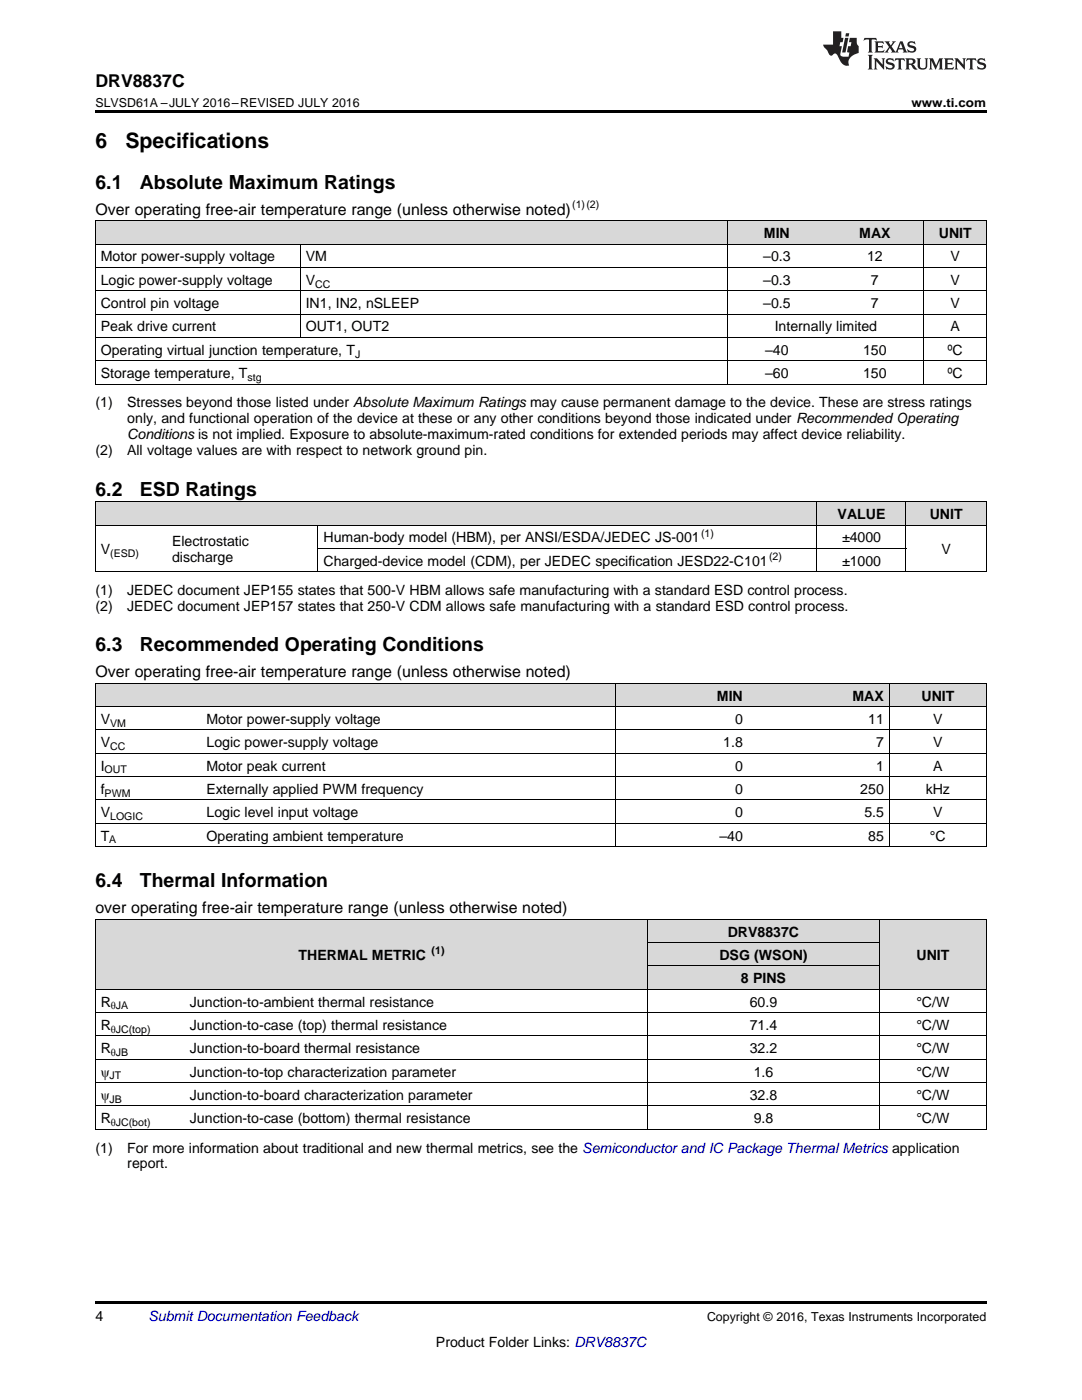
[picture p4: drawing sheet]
<svg xmlns="http://www.w3.org/2000/svg" width="216mm" height="279mm" viewBox="0 0 216 279" stroke-linecap="round" stroke-linejoin="round" font-family="sans-serif">
<defs><g id="words">
<g font-size="4.2">
<text x="19" y="29.6">6</text>
<text x="25" y="29.6">Specifications</text>
</g>
<g font-size="3.9">
<text x="19" y="37.7">6.1</text>
<text x="27.9" y="37.7">Absolute Maximum Ratings</text>
<text x="19" y="98.9">6.2</text>
<text x="27.9" y="98.9">ESD Ratings</text>
<text x="19" y="130">6.3</text>
<text x="27.9" y="130">Recommended Operating Conditions</text>
<text x="19" y="177.1">6.4</text>
<text x="27.9" y="177.1">Thermal Information</text>
</g>
<text font-size="3.5" x="19" y="17.3">DRV8837C</text>
<g font-size="3.2">
<text x="19" y="42.9">Over operating free-air temperature range (unless otherwise noted)</text>
<text x="19" y="135.1">Over operating free-air temperature range (unless otherwise noted)</text>
<text x="19" y="182.2">over operating free-air temperature range (unless otherwise noted)</text>
</g>
<g font-size="2.8">
<text x="152.4" y="47.5">MIN</text>
<text x="171.4" y="47.5">MAX</text>
<text x="187.3" y="47.5">UNIT</text>
<text x="20.1" y="52.2">Motor power-supply voltage</text>
<text x="61" y="52.2">VM</text>
<text x="152.3" y="52.2">–0.3</text>
<text x="173" y="52.2">12</text>
<text x="189.7" y="52.2">V</text>
<text x="20.1" y="56.8">Logic power-supply voltage</text>
<text x="61" y="56.8">V</text>
<text x="152.3" y="56.8">–0.3</text>
<text x="173.8" y="56.8">7</text>
<text x="189.7" y="56.8">V</text>
<text x="20.1" y="61.5">Control pin voltage</text>
<text x="61" y="61.5">IN1, IN2, nSLEEP</text>
<text x="152.3" y="61.5">–0.5</text>
<text x="173.8" y="61.5">7</text>
<text x="189.7" y="61.5">V</text>
<text x="20.1" y="66.1">Peak drive current</text>
<text x="20.1" y="70.8">Operating virtual junction temperature, T</text>
<text x="61" y="66.1">OUT1, OUT2</text>
<text x="152.7" y="70.8">–40</text>
<text x="154.6" y="66.1">Internally limited</text>
<text x="172.2" y="70.8">150</text>
<text x="189.1" y="70.8">ºC</text>
<text x="189.7" y="66.1">A</text>
<text x="20.1" y="75.5">Storage temperature, T</text>
<text x="152.7" y="75.5">–60</text>
<text x="172.2" y="75.5">150</text>
<text x="189.1" y="75.5">ºC</text>
<text x="19" y="81.3">(1)</text>
<text x="25.4" y="81.3">Stresses beyond those listed under Absolute Maximum Ratings may cause permanent damage to the device. These are stress ratings</text>
<text x="25.4" y="84.5">only, and functional operation of the device at these or any other conditions beyond those indicated under Recommended Operating</text>
<text x="25.4" y="87.7">Conditions is not implied. Exposure to absolute-maximum-rated conditions for extended periods may affect device reliability.</text>
<text x="19" y="90.8">(2)</text>
<text x="25.4" y="90.8">All voltage values are with respect to network ground pin.</text>
<text x="167.1" y="103.6">VALUE</text>
<text x="185.5" y="103.6">UNIT</text>
<text x="20.1" y="110.6">V</text>
<text x="34.3" y="109">Electrostatic</text>
<text x="34.3" y="112.1">discharge</text>
<text x="64.6" y="108.2">Human-body model (HBM), per ANSI/ESDA/JEDEC JS-001</text>
<text x="64.6" y="112.9">Charged-device model (CDM), per JEDEC specification JESD22-C101</text>
<text x="168" y="108.2">±4000</text>
<text x="168" y="112.9">±1000</text>
<text x="187.9" y="110.6">V</text>
<text x="19" y="118.7">(1)</text>
<text x="25.4" y="118.7">JEDEC document JEP155 states that 500-V HBM allows safe manufacturing with a standard ESD control process.</text>
<text x="19" y="121.9">(2)</text>
<text x="25.4" y="121.9">JEDEC document JEP157 states that 250-V CDM allows safe manufacturing with a standard ESD control process.</text>
<text x="143.1" y="139.8">MIN</text>
<text x="170.1" y="139.8">MAX</text>
<text x="183.9" y="139.8">UNIT</text>
<text x="20.1" y="144.5">V</text>
<text x="20.1" y="149.1">V</text>
<text x="41.2" y="144.5">Motor power-supply voltage</text>
<text x="41.2" y="149.1">Logic power-supply voltage</text>
<text x="144.3" y="149.1">1.8</text>
<text x="146.7" y="144.5">0</text>
<text x="173.2" y="144.5">11</text>
<text x="174.8" y="149.1">7</text>
<text x="186.2" y="144.5">V</text>
<text x="186.2" y="149.1">V</text>
<text x="20.1" y="153.8">I</text>
<text x="41.2" y="153.8">Motor peak current</text>
<text x="146.7" y="153.8">0</text>
<text x="174.8" y="153.8">1</text>
<text x="186.2" y="153.8">A</text>
<text x="20.1" y="158.4">f</text>
<text x="41.2" y="158.4">Externally applied PWM frequency</text>
<text x="146.7" y="158.4">0</text>
<text x="171.7" y="158.4">250</text>
<text x="184.7" y="158.4">kHz</text>
<text x="20.1" y="163.1">V</text>
<text x="20.1" y="167.7">T</text>
<text x="41.2" y="163.1">Logic level input voltage</text>
<text x="41.2" y="167.7">Operating ambient temperature</text>
<text x="143.5" y="167.7">–40</text>
<text x="146.7" y="163.1">0</text>
<text x="172.5" y="163.1">5.5</text>
<text x="173.2" y="167.7">85</text>
<text x="185.6" y="167.7">°C</text>
<text x="186.2" y="163.1">V</text>
<text x="59.6" y="191.6">THERMAL METRIC</text>
<text x="143.5" y="191.6">DSG (WSON)</text>
<text x="145.2" y="186.9">DRV8837C</text>
<text x="182.9" y="191.6">UNIT</text>
<text x="147.8" y="196.2">8 PINS</text>
<text x="20.1" y="200.9">R</text>
<text x="37.9" y="200.9">Junction-to-ambient thermal resistance</text>
<text x="149.6" y="200.9">60.9</text>
<text x="182.8" y="200.9">°C/W</text>
<text x="20.1" y="205.5">R</text>
<text x="37.9" y="205.5">Junction-to-case (top) thermal resistance</text>
<text x="149.6" y="205.5">71.4</text>
<text x="182.8" y="205.5">°C/W</text>
<text x="20.1" y="210.2">R</text>
<text x="20.1" y="214.8">ψ</text>
<text x="37.9" y="210.2">Junction-to-board thermal resistance</text>
<text x="37.9" y="214.8">Junction-to-top characterization parameter</text>
<text x="149.6" y="210.2">32.2</text>
<text x="150.4" y="214.8">1.6</text>
<text x="182.8" y="210.2">°C/W</text>
<text x="182.8" y="214.8">°C/W</text>
<text x="20.1" y="219.5">ψ</text>
<text x="37.9" y="219.5">Junction-to-board characterization parameter</text>
<text x="149.6" y="219.5">32.8</text>
<text x="182.8" y="219.5">°C/W</text>
<text x="20.1" y="224.2">R</text>
<text x="37.9" y="224.2">Junction-to-case (bottom) thermal resistance</text>
<text x="150.4" y="224.2">9.8</text>
<text x="182.8" y="224.2">°C/W</text>
<text x="19" y="230">(1)</text>
<text x="25.4" y="230">For more information about traditional and new thermal metrics, see the Semiconductor and IC Package Thermal Metrics application</text>
<text x="25.4" y="233.2">report.</text>
<text x="19" y="263.6">4</text>
<text x="87" y="268.9">Product Folder Links: DRV8837C</text>
</g>
<text font-size="2.8" fill="#0000c8" x="29.6" y="263.6">Submit Documentation Feedback</text>
<g font-size="2.5">
<text x="19" y="21.4">SLVSD61A –JULY 2016–REVISED JULY 2016</text>
<text x="181.9" y="21.4">www.ti.com</text>
<text x="141.1" y="263.6">Copyright © 2016, Texas Instruments Incorporated</text>
</g>
<g font-size="2.1">
<text x="114.2" y="41.6">(1)(2)</text>
<text x="62.9" y="57.4">CC</text>
<text x="70.8" y="71.4">J</text>
<text x="49.4" y="76">stg</text>
<text x="139.9" y="107.1">(1)</text>
<text x="22" y="111.1">(ESD)</text>
<text x="153.5" y="111.8">(2)</text>
<text x="22" y="145">VM</text>
<text x="22" y="149.7">CC</text>
<text x="20.9" y="154.3">OUT</text>
<text x="20.9" y="159">PWM</text>
<text x="22" y="163.7">LOGIC</text>
<text x="21.8" y="168.3">A</text>
<text x="86.1" y="190.4">(1)</text>
<text x="22.1" y="201.4">θJA</text>
<text x="22.1" y="206.1">θJC(top)</text>
<text x="21.9" y="215.4">JT</text>
<text x="22.1" y="210.7">θJB</text>
<text x="21.9" y="220.1">JB</text>
<text x="22.1" y="224.7">θJC(bot)</text>
</g>
</g></defs>
<g fill="#d8d8d8">
<path d="M19 183.5h17.8v14h-17.8z"/>
<path d="M36.8 183.5h92.5v14h-92.5z"/>
<path d="M175.5 183.5h21.3v14h-21.3z"/>
<path d="M129.3 192.8h46.2v4.7h-46.2z"/>
<path d="M129.3 188.2h46.2v4.6h-46.2z"/>
<path d="M129.3 183.5h46.2v4.7h-46.2z"/>
<path d="M19 136.4h21.1v4.7h-21.1z"/>
<path d="M40.1 136.4h82.8v4.7h-82.8z"/>
<path d="M122.9 136.4h26.4v4.7h-26.4z"/>
<path d="M149.3 136.4h28.2v4.7h-28.2z"/>
<path d="M177.5 136.4h19.3v4.7h-19.3z"/>
<path d="M19 100.2h14.3v4.6h-14.3z"/>
<path d="M33.3 100.2h30.2v4.6h-30.2z"/>
<path d="M63.5 100.2h99.6v4.6h-99.6z"/>
<path d="M163.1 100.2h17.7v4.6h-17.7z"/>
<path d="M180.8 100.2h16v4.6h-16z"/>
<path d="M19 44.1h40.9v4.7h-40.9z"/>
<path d="M59.9 44.1h85.4v4.7h-85.4z"/>
<path d="M145.3 44.1h19.5v4.7h-19.5z"/>
<path d="M164.8 44.1h19.6v4.7h-19.6z"/>
<path d="M184.4 44.1h12.4v4.7h-12.4z"/>
</g>
<g fill="#000">
<path d="M19 22h177.8v.5h-177.8zM19 114.1l.2 .1zM63.4 114.1l.1 .1zM162.9 114.1l.2 .1zM180.7 114.1l.1 .1zM196.7 114.1l.1 .1zM19 169h.2zM122.8 169h.1zM149.2 169h.1zM177.4 169h.1zM196.7 169h.1zM19 225.4h.2z"/>
<path d="M129.2 225.4h.1zM175.4 225.4h.1zM196.7 225.4h.1zM19 259.7h177.8v.5h-177.8z"/>
</g>
<g fill="none" stroke="#000" stroke-width=".2">
<path d="M19 58h177.8M19 53.4h177.8M19 48.7h177.8M19 44.1h177.8M19.1 44.1v32.6M59.9 48.8v18.6M145.2 44.1v32.6M184.3 44.1v32.6M196.8 44.1v32.6M19 76.7h177.8M19 72h177.8M19 67.4h177.8"/>
<path d="M19 62.7h177.8M19 114.1h177.8M19 104.8h177.8M19 100.1h177.8M19.1 100.2v14M63.4 104.8v9.4M63.5 109.4h117.3M163 100.2v14M180.8 100.2v14M196.8 100.2v14M19 136.4h177.8M19.1 136.4v32.6"/>
<path d="M122.9 136.4v32.6M177.4 136.4v32.6M196.8 136.4v32.6M19 159.6h177.8M19 155h177.8M19 150.3h177.8M19 145.7h177.8M19 141h177.8M19 169h177.8M19 164.3h177.8M19 183.5h177.8v41.9M19 197.4h177.8"/>
<path d="M19.1 183.5v41.9M129.2 183.5v41.9M129.3 192.8h46.2M129.3 188.1h46.2M175.5 183.5v41.9M19 216.1h177.8M19 211.4h177.8M19 206.7h177.8M19 202.1h177.8M19 225.4h177.8M19 220.7h177.8"/>
</g>
<g fill="#231f20">
<path d="M172.5 7.6l-.1 .5 .4-.2h.6v.1v2.1l-.2 .4h.9l-.2-.4v-2.1l.1-.1h.5l.5 .2-.2-.5zM174.5 8.3l.2 .3v1.5l-.2 .4h1.8l.2-.6a1.04 1.04 0 0 1-1.3 .2v-.7h.6l.3 .2v-.6l-.3 .2h-.6v-.6l.8-.1 .4 .3-.2-.5zM176.5 8.3l.9 1.1-.9 1.1h.8l-.2-.2 .4-.7 .5 .7-.2 .2h1.5l-.2-.2 .2-.4h.9l.1 .4-.2 .2h1l-.3-.3-.7-1.9h-.5l-.9 2-.8-1 .9-1h-.8l.1 .3-.4 .5-.3-.6 .1-.2zM179.7 8.6l.4 1h-.7zM181.3 8.4a.63 .63 0 0 0-.2 .7 .63 .63 0 0 0 .6 .4l.6 .2 .1 .2a.75 .75 0 0 1-.7 .4 .75 .75 0 0 1-.6-.5l.1 .7 .1-.1a1.11 1.11 0 0 0 1.5-.6 1.13 1.13 0 0 0-1.2-.8l-.1-.4a1.04 1.04 0 0 1 1.2 .2l-.2-.5-.2 .1-.4-.2zM173.2 10.9l.2 .4v2.2l-.2 .4h1l-.3-.4v-2.2l.3-.4zM174.3 11.6l.3 .4v1.5l-.3 .4h.8l-.2-.4v-1.3l1.5 1.7v-1.9l.2-.4h-.7l.2 .4v.9l-1.1-1.3zM177 11.8a.62 .62 0 0 0-.2 .7 .62 .62 0 0 0 .6 .4l.6 .1 .1 .3a.76 .76 0 0 1-.7 .3 .76 .76 0 0 1-.7-.4l.2 .7 .1-.1a1.11 1.11 0 0 0 1.5-.6 1.13 1.13 0 0 0-1.2-.8l-.1-.4a1.04 1.04 0 0 1 1.2 .2l-.2-.6-.2 .1-.5-.1zM178.7 11.6l-.2 .6a.61 .61 0 0 1 .8-.3v1.6l-.2 .4h.9l-.2-.4v-1.6a.63 .63 0 0 1 .7 .3l-.1-.6zM180.6 11.6l.3 .4v1.5l-.3 .4h1l-.2-.2-.1-.8 .6 .2a.76 .76 0 0 0 1.2 .7l-1-1a.58 .58 0 0 0 .6-.5 .58 .58 0 0 0-.5-.6zM181.4 11.9h.1a.45 .45 0 0 1 .5 .1 .45 .45 0 0 1 .1 .5l-.8 .2zM182.9 11.6l.2 .2a2.17 2.17 0 0 0 .3 1.9 .99 .99 0 0 0 1.6-.6v-1.1l.2-.4h-.7l.2 .2a1.92 1.92 0 0 1-.2 1.8 .6 .6 0 0 1-.9-.5v-1.1l.2-.4zM185.4 11.6l.2 .4v1.5l-.2 .4h.7l-.2-.4v-1.4l.8 1.8 .8-1.8v1.4l-.2 .4h.9l-.2-.4v-1.5l.2-.4h-.8l-.6 1.5-.6-1.5zM188.4 11.6l.2 .4v1.5l-.2 .4h1.8l.1-.6a1.04 1.04 0 0 1-1.2 .1v-.6h.5l.4 .2v-.6l-.4 .2h-.5v-.7h.8l.3 .3-.1-.6zM190.5 11.6l.2 .4v1.5l-.2 .4h.7l-.2-.4v-1.3l1.5 1.7v-1.9l.2-.4h-.7l.2 .4v.9l-1.1-1.3zM192.9 11.6l-.1 .6a.61 .61 0 0 1 .7-.3l.1 1.6-.3 .4h1l-.3-.4 .1-1.6a.63 .63 0 0 1 .7 .3l-.1-.6zM195.2 11.8a.62 .62 0 0 0-.2 .7 .62 .62 0 0 0 .6 .4l.6 .1 .1 .3a.76 .76 0 0 1-.7 .3 .76 .76 0 0 1-.6-.4l.1 .7 .1-.1a1.11 1.11 0 0 0 1.6-.6 1.13 1.13 0 0 0-1.3-.8l-.1-.4a1.04 1.04 0 0 1 1.2 .2l-.1-.6-.2 .1-.5-.1z"/>
<path d="M166.2 6.3v2.6h-1.9v.4l.8 .9a.91 .91 0 0 0 1 .8 .56 .56 0 0 1 .5-.3 .56 .56 0 0 1 .5 .3l.4 .8a1.53 1.53 0 0 0 1.9 1.2 1.54 1.54 0 0 1 1-2.1l.9-.3v-1.4a1.52 1.52 0 0 1-.4-1.6h-1.3l-.2 .8h.5l-.2 .8h-.5l-.1 1v.2l.4 .1-.2 .8a1.93 1.93 0 0 1-1.6-.3l.3-1.8h-.5l.2-.8h.4l.2-.8h-.4v-1.3zM168.6 7.6l-.6 2.9h.7l.6-2.9zM168.8 6.6l-.1 .7h.6l.2-.7z"/>
</g>
<use href="#words"/>
</svg>
